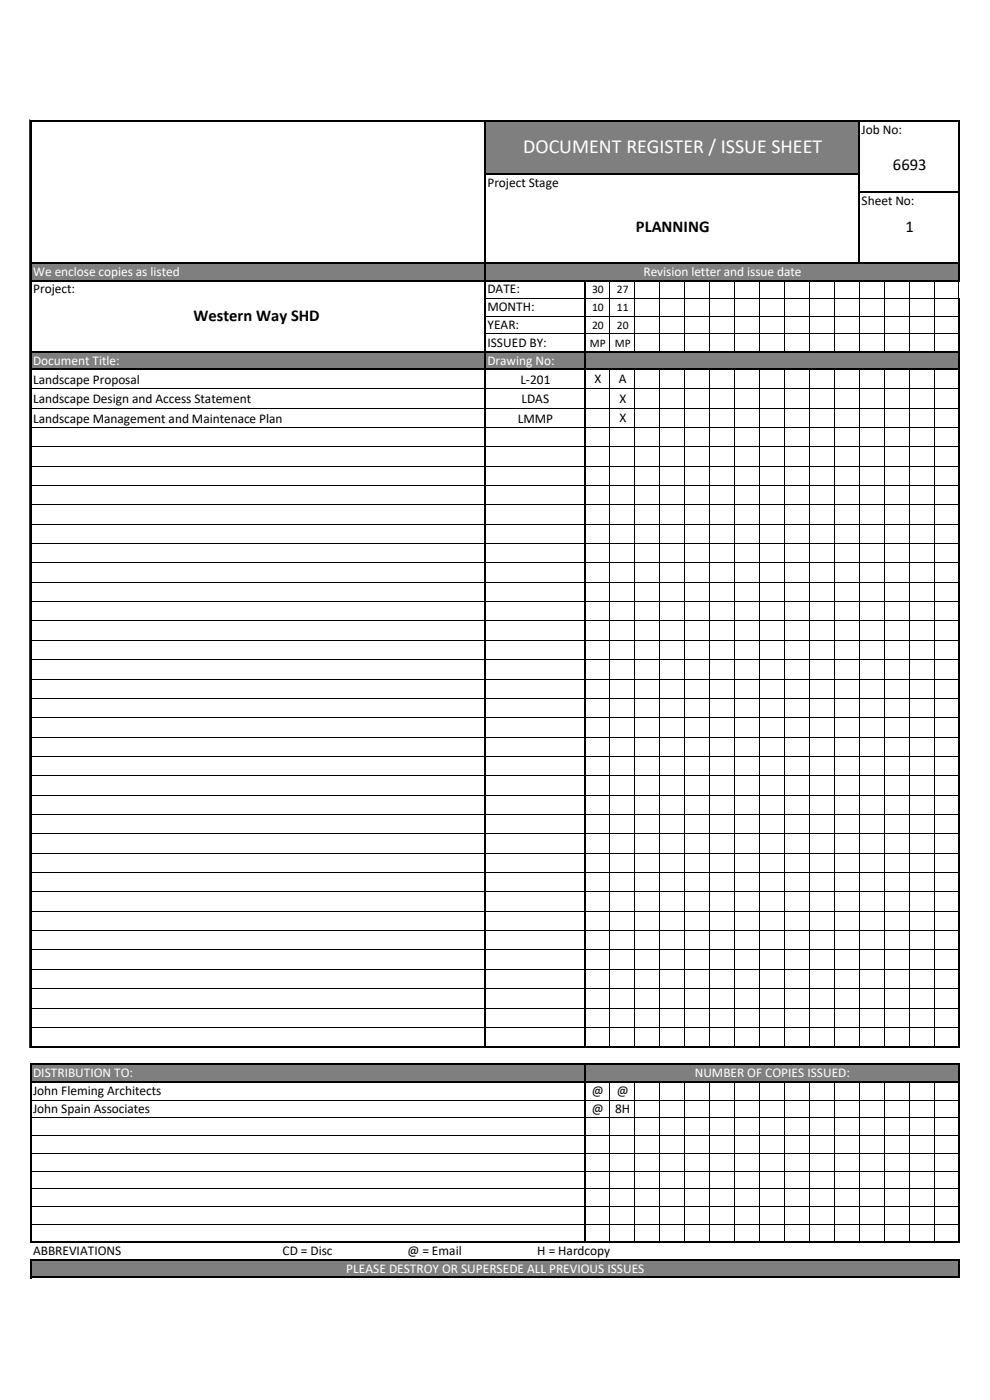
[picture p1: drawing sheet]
<svg xmlns="http://www.w3.org/2000/svg" width="210mm" height="297mm" viewBox="0 0 210 297" stroke-linecap="round" stroke-linejoin="round" font-family="sans-serif">
<defs><g id="words">
<text font-size="4.2" fill="#fff" x="111" y="32.5">DOCUMENT REGISTER / ISSUE SHEET</text>
<g font-size="3.5">
<text x="189.4" y="36.1">6693</text>
<text x="134.9" y="49.2">PLANNING</text>
<text x="192.1" y="49.2">1</text>
<text x="41" y="68.1">Western Way SHD</text>
</g>
<g font-size="2.8">
<text x="182.8" y="28.4">Job No:</text>
<text x="103.4" y="39.7">Project Stage</text>
<text x="182.8" y="43.4">Sheet No:</text>
<text x="7" y="62.3">Project:</text>
<text x="103.4" y="62.3">DATE:</text>
<text x="103.4" y="66">MONTH:</text>
<text x="103.4" y="69.8">YEAR:</text>
<text x="103.4" y="73.6">ISSUED BY:</text>
<text x="7" y="81.4">Landscape Proposal</text>
<text x="110.4" y="81.4">L-201</text>
<text x="126.1" y="81.4">X</text>
<text x="131.3" y="81.4">A</text>
<text x="7" y="85.6">Landscape Design and Access Statement</text>
<text x="7" y="89.7">Landscape Management and Maintenace Plan</text>
<text x="109.8" y="89.7">LMMP</text>
<text x="110.6" y="85.6">LDAS</text>
<text x="131.4" y="85.5">X</text>
<text x="131.4" y="89.6">X</text>
<text x="7" y="232.4">John Fleming Architects</text>
<text x="125.5" y="232.4">@</text>
<text x="130.8" y="232.4">@</text>
<text x="7" y="236.1">John Spain Associates</text>
<text x="125.5" y="236.1">@</text>
<text x="130.5" y="236.1">8H</text>
<text x="7" y="266.3">ABBREVIATIONS</text>
<text x="59.9" y="266.3">CD = Disc</text>
<text x="86.4" y="266.3">@ = Email</text>
<text x="114" y="266.3">H = Hardcopy</text>
</g>
<g font-size="2.8" fill="#fff">
<text x="7" y="58.5">We enclose copies as listed</text>
<text x="136.5" y="58.5">Revision letter and issue date</text>
<text x="7" y="77.3">Document Title:</text>
<text x="103.4" y="77.3">Drawing No:</text>
<text x="7" y="228.6">DISTRIBUTION TO:</text>
<text x="147.4" y="228.6">NUMBER OF COPIES ISSUED:</text>
<text x="73.4" y="270">PLEASE DESTROY OR SUPERSEDE ALL PREVIOUS ISSUES</text>
</g>
<g font-size="2.5">
<text x="125.6" y="62.2">30</text>
<text x="125.6" y="66">10</text>
<text x="130.9" y="62.2">27</text>
<text x="130.9" y="66">11</text>
<text x="125.6" y="69.8">20</text>
<text x="130.9" y="69.8">20</text>
<text x="125.1" y="73.5">MP</text>
<text x="130.4" y="73.5">MP</text>
</g>
</g></defs>
<g fill="#887c77">
<path d="M102.8 25.8h79.4v11.2h-79.4z"/>
<path d="M6.6 55.8h196.8v3.8h-196.8z"/>
<path d="M6.6 74.6h196.8v3.8h-196.8z"/>
<path d="M6.6 225.8h196.8v3.9h-196.8z"/>
<path d="M6.6 267.3h196.8v3.8h-196.8z"/>
</g>
<g fill="none" stroke="#000" stroke-width=".34">
<path d="M6.5 25.4v196.8M6.6 25.6h196.9M102.8 25.8v196.4M103 36.9h79.4M182.2 25.8v30.1M203.4 25.8v33.9M6.6 55.8h196.9M6.6 59.5h196.9M124 59.7v162.5M182.4 40.7h21.1M6.6 74.6h196.9M6.6 78.4h196.9"/>
<path d="M203.4 63.3v158.9M6.5 225.7v38M6.6 222.1h196.9M6.6 225.8h196.9M6.6 229.6h196.9M124 226v37.7M203.4 226v37.7M6.5 267.1v4.1M6.6 263.5h196.9M6.6 267.3h196.9M6.6 271.1h196.9M203.4 267.5v3.7"/>
</g>
<g fill="none" stroke="#000" stroke-width=".21">
<path d="M6.3 25.4v196.8M129.3 59.7v14.7M134.6 59.7v14.7M139.9 59.7v14.7M145.2 59.7v14.7M150.5 59.7v14.7M155.8 59.7v14.7M161.1 59.7v14.7M166.3 59.7v14.7M171.6 59.7v14.7M176.9 59.7v14.7M182.2 59.7v14.7"/>
<path d="M187.5 59.7v14.7M192.8 59.7v14.7M198.1 59.7v14.7M203.4 59.7v3.6M103 63.3h20.8M103 67.1h20.8M103 70.8h20.8M124.2 63.3h79M124.2 67.1h79M124.2 70.8h79M129.3 78.5v143.4M134.6 78.5v143.4"/>
<path d="M139.9 78.5v143.4M145.2 78.5v143.4M150.5 78.5v143.4M155.8 78.5v143.4M161.1 78.5v143.4M166.3 78.5v143.4M171.6 78.5v143.4M176.9 78.5v143.4M182.2 78.5v143.4M187.5 78.5v143.4M192.8 78.5v143.4M198.1 78.5v143.4"/>
<path d="M6.6 82.5h96.1M6.6 86.6h96.1M6.6 90.7h96.1M6.6 94.8h96.1M6.6 98.9h96.1M103 82.5h20.8M103 86.6h20.8M103 90.7h20.8M103 94.8h20.8M103 98.9h20.8M124.2 82.5h79M124.2 86.6h79"/>
<path d="M124.2 90.7h79M124.2 94.8h79M124.2 98.9h79M6.6 103h96.1M6.6 107.1h96.1M6.6 111.2h96.1M6.6 115.3h96.1M6.6 119.4h96.1M103 103h20.8M103 107.1h20.8M103 111.2h20.8M103 115.3h20.8"/>
<path d="M103 119.4h20.8M124.2 103h79M124.2 107.1h79M124.2 111.2h79M124.2 115.3h79M124.2 119.4h79M6.6 123.5h96.1M6.6 127.7h96.1M6.6 131.8h96.1M6.6 135.9h96.1M6.6 140h96.1M103 123.5h20.8"/>
<path d="M103 127.7h20.8M103 131.8h20.8M103 135.9h20.8M103 140h20.8M124.2 123.5h79M124.2 127.7h79M124.2 131.8h79M124.2 135.9h79M124.2 140h79M6.6 144.1h96.1M6.6 148.2h96.1M6.6 152.3h96.1"/>
<path d="M6.6 156.4h96.1M103 144.1h20.8M103 148.2h20.8M103 152.3h20.8M103 156.4h20.8M124.2 144.1h79M124.2 148.2h79M124.2 152.3h79M124.2 156.4h79M6.6 160.5h96.1M6.6 164.6h96.1M6.6 168.7h96.1"/>
<path d="M6.6 172.8h96.1M6.6 176.9h96.1M103 160.5h20.8M103 164.6h20.8M103 168.7h20.8M103 172.8h20.8M103 176.9h20.8M124.2 160.5h79M124.2 164.6h79M124.2 168.7h79M124.2 172.8h79M124.2 176.9h79"/>
<path d="M6.6 181h96.1M6.6 185.1h96.1M6.6 189.3h96.1M6.6 193.4h96.1M6.6 197.5h96.1M103 181h20.8M103 185.1h20.8M103 189.3h20.8M103 193.4h20.8M103 197.5h20.8M124.2 181h79M124.2 185.1h79"/>
<path d="M124.2 189.3h79M124.2 193.4h79M124.2 197.5h79M6.6 201.6h96.1M6.6 205.7h96.1M6.6 209.8h96.1M6.6 213.9h96.1M6.6 218h96.1M103 201.6h20.8M103 205.7h20.8M103 209.8h20.8M103 213.9h20.8"/>
<path d="M103 218h20.8M124.2 201.6h79M124.2 205.7h79M124.2 209.8h79M124.2 213.9h79M124.2 218h79M6.6 233.4h117.2M6.6 237.2h117.2M124.2 233.4h79M124.2 237.2h79M129.3 229.8v33.6M134.6 229.8v33.6"/>
<path d="M139.9 229.8v33.6M145.2 229.8v33.6M150.5 229.8v33.6M155.8 229.8v33.6M161.1 229.8v33.6M166.3 229.8v33.6M171.6 229.8v33.6M176.9 229.8v33.6M182.2 229.8v33.6M187.5 229.8v33.6M192.8 229.8v33.6M198.1 229.8v33.6"/>
<path d="M6.6 240.9h117.2M6.6 244.7h117.2M6.6 248.5h117.2M6.6 252.2h117.2M6.6 256h117.2M6.6 259.8h117.2M124.2 240.9h79M124.2 244.7h79M124.2 248.5h79M124.2 252.2h79M124.2 256h79M124.2 259.8h79"/>
</g>
<use href="#words"/>
</svg>
